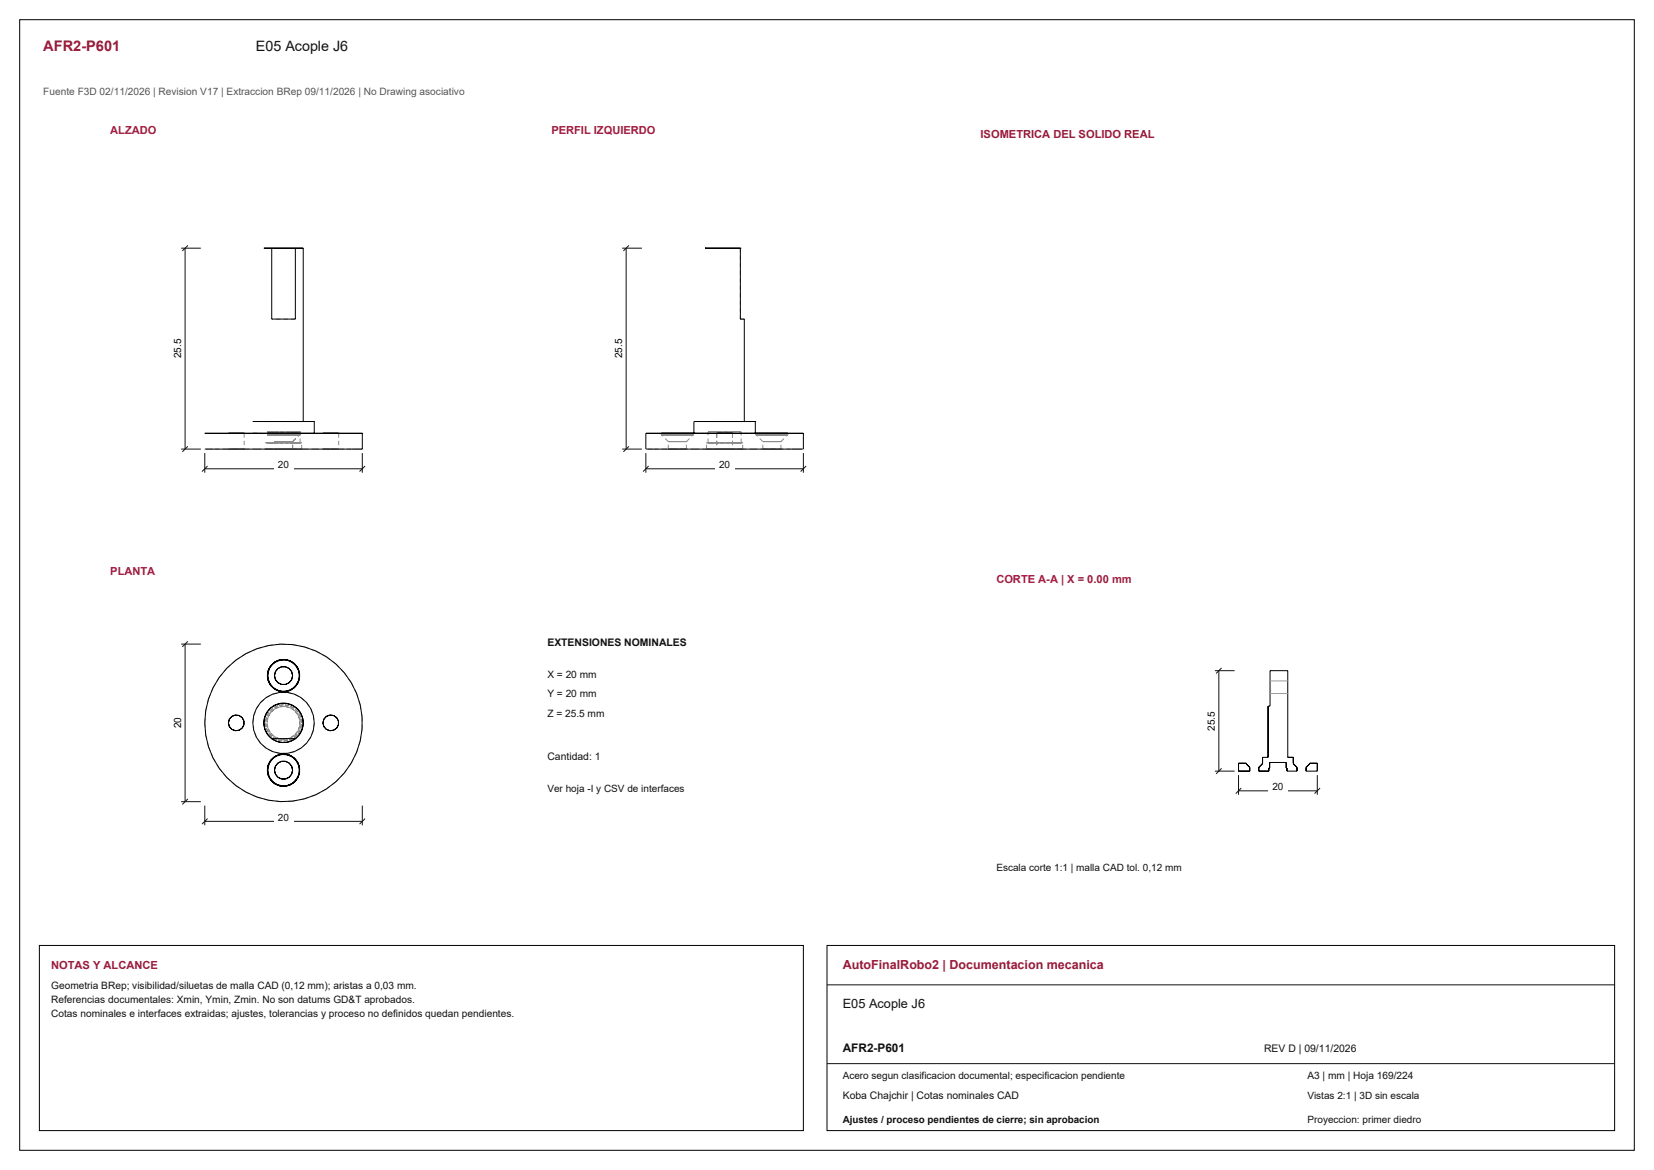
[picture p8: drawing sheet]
<svg xmlns="http://www.w3.org/2000/svg" width="420mm" height="297mm" viewBox="0 0 420 297" stroke-linecap="round" stroke-linejoin="round" font-family="sans-serif">
<defs><g id="words">
<text font-size="3.7" fill="#981b39" x="11" y="13">AFR2-P601</text>
<text font-size="3.6" fill="#111" x="65" y="13">E05 Acople J6</text>
<text font-size="3.2" fill="#981b39" x="214" y="246">AutoFinalRobo2 | Documentacion mecanica</text>
<text font-size="3.2" fill="#111" x="214" y="256">E05 Acople J6</text>
<text font-size="3" fill="#111" x="214" y="267">AFR2-P601</text>
<g font-size="2.8" fill="#a91843">
<text x="28" y="34">ALZADO</text>
<text x="140" y="34">PERFIL IZQUIERDO</text>
<text x="28" y="146">PLANTA</text>
<text x="253" y="148">CORTE A-A | X = 0.00 mm</text>
</g>
<g font-size="2.8" fill="#981b39">
<text x="249" y="35">ISOMETRICA DEL SOLIDO REAL</text>
<text x="13" y="246">NOTAS Y ALCANCE</text>
</g>
<text font-size="2.6" fill="#555" x="11" y="24">Fuente F3D 02/11/2026 | Revision V17 | Extraccion BRep 09/11/2026 | No Drawing asociativo</text>
<g font-size="2.6" fill="#111">
<text x="139" y="164">EXTENSIONES NOMINALES</text>
<text x="139" y="172">X = 20 mm</text>
<text x="139" y="177">Y = 20 mm</text>
<text x="139" y="182">Z = 25.5 mm</text>
<text x="139" y="193">Cantidad: 1</text>
<text x="13" y="251">Geometria BRep; visibilidad/siluetas de malla CAD (0,12 mm); aristas a 0,03 mm.</text>
<text x="13" y="254.6">Referencias documentales: Xmin, Ymin, Zmin. No son datums GD&amp;T aprobados.</text>
<text x="13" y="258.2">Cotas nominales e interfaces extraidas; ajustes, tolerancias y proceso no definidos quedan pendientes.</text>
<text x="321" y="267">REV D | 09/11/2026</text>
<text x="332" y="274">A3 | mm | Hoja 169/224</text>
<text x="214" y="279">Koba Chajchir | Cotas nominales CAD</text>
</g>
<g font-size="2.5">
<text x="46" y="91" transform="rotate(-90 46 91)">25.5</text>
<text x="158" y="91" transform="rotate(-90 158 91)">25.5</text>
<text x="46" y="184.9" transform="rotate(-90 46 184.9)">20</text>
<text x="308.5" y="185.5" transform="rotate(-90 308.5 185.5)">25.5</text>
</g>
<g font-size="2.5" fill="#111">
<text x="70.6" y="118.8">20</text>
<text x="182.6" y="118.8">20</text>
<text x="139" y="201">Ver hoja -I y CSV de interfaces</text>
<text x="323.1" y="200.5">20</text>
<text x="70.6" y="208.3">20</text>
<text x="253" y="221">Escala corte 1:1 | malla CAD tol. 0,12 mm</text>
<text x="214" y="274">Acero segun clasificacion documental; especificacion pendiente</text>
<text x="332" y="279">Vistas 2:1 | 3D sin escala</text>
<text x="214" y="285">Ajustes / proceso pendientes de cierre; sin aprobacion</text>
<text x="332" y="285">Proyeccion: primer diedro</text>
</g>
</g></defs>
<path d="M5 5h410v287h-410zM67 63h10v44M69 63v18h6v-18M52 110h39.9M52.2 114h39.7M61.9 110h.1M64.2 107h15.6v3M76 110h.1M85.9 110h.1M91.9 110h.1M92 110v4" fill="none" stroke="#000" stroke-width=".25"/>
<g fill="none" stroke="#8c8c8c" stroke-width=".25" stroke-dasharray="1.1 .8" stroke-linecap="butt">
<path d="M75 81h-6M52 114h.2M52.2 114h-.2M52.9 114h-.7M54.1 114h-1.2M55.6 114h-1.5M57.6 114h-2M58 114h.2M58.2 114h.7M58.2 114h-.2M58.9 114h.9M58.9 114h-.7"/>
<path d="M59.8 114h.9M59.8 114h-.9M59.9 114h-2.3M60.7 114h.8M60.7 114h-.9M61.5 114h.4M61.5 114h-.8M61.9 114h-.4M62 110v4M62.4 114h-2.5M64.2 110h.2M64.4 110h.7"/>
<path d="M65.1 110h1.1M65.2 114h-2.8M66.2 110h1.4M67.2 107h-.2M67.4 114h.2M67.4 112.4h.2M67.6 110h1.6M67.6 114h.7M67.6 114h-.2M67.6 112.4h.7M67.6 112.4h-.2M67.8 112.4h.2"/>
<path d="M67.8 109.6h.2M67.9 107h-.7M67.9 110h.2M67.9 110.4h.2M68 112.4h.7M68 112.4h-.2M68 109.6h.7M68 109.6h-.2M68.1 110.4h.4M68.1 110h.7M68.1 110h-.2M68.1 110.4h.7"/>
<path d="M68.1 110.4h-.2M68.2 110h-3M68.2 114h-3M68.3 114h1M68.3 114h-.7M68.3 112.4h1M68.3 112.4h-.7M68.5 110.4h-.4M68.5 110.4h.8M68.7 112.4h1M68.7 112.4h-.7M68.7 109.6h1"/>
<path d="M68.7 109.6h-.7M68.8 110h1M68.8 110h-.7M68.8 110.4h1M68.8 110.4h-.7M68.9 107h-1M69.2 107h-1.6M69.2 110h1.9M69.3 110.4h-.8M69.3 110.4h1.1M69.3 114h1.3M69.3 114h-1"/>
<path d="M69.3 112.4h1.3M69.3 112.4h-1M69.7 112.1h.2M69.7 114h.2M69.7 112.4h1.3M69.7 112.4h-1M69.7 109.6h1.3M69.7 109.6h-1M69.8 110h1.2M69.8 110h-1M69.8 110.4h1.2M69.8 110.4h-1"/>
<path d="M69.9 112.1h-.2M69.9 112.1h.7M69.9 114h.7M69.9 114h-.2M70.2 107h-1.3M70.4 110.4h-1.1M70.4 110.4h1.3M70.6 112.1h-.7M70.6 112.1h.9M70.6 114h.9M70.6 114h-.7M70.6 114h1.4"/>
<path d="M70.6 114h-1.3M70.6 112.4h1.4M70.6 112.4h-1.3M71 112.4h1.3M71 112.4h-1.3M71 109.6h1.3M71 109.6h-1.3M71 110h1.3M71 110h-1.2M71 110.4h1.3M71 110.4h-1.2M71.1 107h-1.9"/>
<path d="M71.1 110h1.8M71.2 110h-3M71.2 114h-3M71.5 112.1h-.9M71.5 112.1h1M71.5 114h1M71.5 114h-.9M71.6 107h-1.4M71.7 110.4h-1.3M71.7 110.4h1.3M72 114h1.4M72 114h-1.4"/>
<path d="M72 112.4h1.4M72 112.4h-1.4M72.3 110h1.3M72.3 110h-1.3M72.3 110.4h1.3M72.3 110.4h-1.3M72.3 112.4h1.4M72.3 112.4h-1.3M72.3 109.6h1.4M72.3 109.6h-1.3M72.5 112.1h-1M72.5 112.1h.9"/>
<path d="M72.5 114h.9M72.5 114h-1M72.9 107h-1.8M72.9 110h1.9M73 110.4h-1.3M73 110.4h1.2M73.1 107h-1.5M73.4 114h1.3M73.4 114h-1.4M73.4 112.4h1.3M73.4 112.4h-1.4M73.4 112.1h-.9"/>
<path d="M73.4 112.1h.7M73.4 114h.7M73.4 114h-.9M73.6 110h1.2M73.6 110h-1.3M73.6 110.4h1.2M73.6 110.4h-1.3M73.7 112.4h1.1M73.7 112.4h-1.4M73.7 109.6h1.1M73.7 109.6h-1.4M74.1 112.1h-.7"/>
<path d="M74.1 112.1h.2M74.1 114h.2M74.1 114h-.7M74.2 110.4h-1.2M74.2 110.4h1M74.3 110h-3.1M74.3 114h-3.1M74.3 112.1h-.2M74.3 114h-.2M74.3 114v-1.9M74.3 112.1l1.7-1.7M74.5 107h-1.4"/>
<path d="M74.7 114h1M74.7 114h-1.3M74.7 112.4h1M74.7 112.4h-1.3M74.8 107h-1.9M74.8 110h1.6M74.8 110h.8M74.8 110h-1.2M74.8 110.4h.8M74.8 110.4h-1.2M74.8 112.4h.9M74.8 112.4h-1.1"/>
<path d="M74.8 109.6h.9M74.8 109.6h-1.1M75.2 110.4h-1M75.2 110.4h.6M75.6 110h.4M75.6 110h-.8M75.6 110.4h.4M75.6 110.4h-.8M75.7 107h-1.2M75.7 112.4h.4M75.7 112.4h-.9M75.7 109.6h.4"/>
<path d="M75.7 109.6h-.9M75.7 114h.7M75.7 114h-1M75.7 112.4h.7M75.7 112.4h-1M75.8 110.4h-.6M75.8 110.4h.2M76 110.4h-.2M76 110h-.4M76 110.4h-.4M76.1 110v.4M76.1 112.4h-.4"/>
<path d="M76.1 109.6h-.4M76.2 112.4v-2.8M76.4 114h.2M76.4 114h-.7M76.4 112.4h.2M76.4 112.4h-.7M76.4 107h-1.6M76.4 110h1.4M76.5 107h-.8M76.6 114h-.2M76.6 112.4h-.2M76.6 114v-1.6"/>
<path d="M76.9 107h-.4M77.3 110h-3M77.3 114h-3M77.8 110h1.1M78.9 110h.7M79.6 110h.2M80.2 110h-2.9M80.2 114h-2.9M82 114h.2M82.2 114h.7M82.2 114h-.2M82.9 114h.9"/>
<path d="M82.9 114h-.7M82.9 114h-2.7M83.8 114h.9M83.8 114h-.9M84.7 114h.8M84.7 114h-.9M85.3 114h-2.4M85.5 114h.4M85.5 114h-.8M85.9 114h-.4M86 110v4M87.4 114h-2.1"/>
<path d="M89.2 114h-1.8M90.6 114h-1.4M91.5 114h-.9M91.9 114h-.4"/>
</g>
<path d="M52 115v5M52 119h40M52.7 118.3l-1.4 1.4M92 115v5M92.7 118.3l-1.4 1.4" fill="none" stroke="#111" stroke-width=".25"/>
<path d="M69.6 116.9h4.8v3h-4.8z" fill-rule="evenodd" fill="#fff"/>
<path d="M46 63h5M47 63v51M47.7 62.3l-1.4 1.4M46 114h5M47.7 113.3l-1.4 1.4" fill="none" stroke="#111" stroke-width=".25"/>
<path d="M43.2 85.3h3.2v6.4h-3.2z" fill-rule="evenodd" fill="#fff"/>
<g fill="none" stroke="#8c8c8c" stroke-width=".25" stroke-dasharray="1.1 .8" stroke-linecap="butt">
<path d="M188 63v18M188 81h.6M188.6 81h.4M164 114h.4M164.1 114h-.1M164.7 114h-.6M165.7 114h-1M167.2 114h-1.5M167.9 110v.4M167.9 110.4h.1M168 110.4h.1M168 110.4h.6"/>
<path d="M168.1 110.4h.6M168.2 110.4h-.3M168.3 110.4h-.3M168.6 110.4h.9M168.7 110.4h.8M169 110.4h-.8M169.1 110.4h-.8M169.1 114h-1.9M169.5 110.4h1.2M169.7 114v-1.9M169.7 112.1l-1.7-1.7M169.8 112.1h.4"/>
<path d="M169.8 114h.4M170 110.4h-1M170.1 110.4h-1M170.2 112.1h-.4M170.2 112.1h.8M170.2 114h-.4M170.2 114h.8M170.7 110.4h1.3M171 112.1h-.8M171 112.1h1M171 114h-.8M171 114h1"/>
<path d="M171.3 114h-2.2M171.3 110.4h-1.3M171.3 110.4h-1.2M172 110.4h1.3M172 112.1h-1M172 112.1h1M172 114h1M172 114h-1M172.7 110.4h-1.4M173 112.1h.8M173 112.1h-1M173 114h.8"/>
<path d="M173 114h-1M173.3 110.4h1.2M173.8 114h-2.5M173.8 112.1h.4M173.8 112.1h-.8M173.8 114h.4M173.8 114h-.8M173.9 110.4h-1.2M174 110.4h-1.3M174.2 112.1h-.4M174.2 114h-.4M174.3 114v-1.9"/>
<path d="M174.3 112.1l1.7-1.7M174.5 110.4h.8M174.5 110.4h.9M174.9 110.4h-1M175 110.4h-1M175.3 110.4h.6M175.4 110.4h.6M175.7 110.4h-.8M175.8 110.4h-.8M175.9 110.4h.1M176 110.4h.1M176 110.4h-.3"/>
<path d="M176.1 110.4h-.3M176.1 110v.4M176.3 110h.4M176.5 114h-2.7M176.7 110h.9M177.6 110h1.2M178.8 110h1.6M179.1 107h-.1M179.4 114h.2M179.4 112.4h.2M179.4 114v-1.6M179.4 110h-2.9"/>
<path d="M179.4 114h-2.9M179.6 114h-.2M179.6 114h.7M179.6 112.4h-.2M179.6 112.4h.7M179.7 107h-.6M179.8 112.4v-2.8M179.8 112.4h.4M179.8 109.6h.1M179.9 112.4h-.1M179.9 109.6h.6M180.2 112.4h.7"/>
<path d="M180.2 109.6h-.4M180.3 114h-.7M180.3 114h1M180.3 112.4h-.7M180.3 112.4h1M180.4 107h-1.6M180.4 110h1.7M180.5 112.4h-.6M180.5 109.6h.9M180.6 107h-.9M180.9 112.4h1.1M180.9 109.6h-.7"/>
<path d="M181.3 114h-1M181.3 114h1.3M181.3 112.4h-1M181.3 112.4h1.3M181.4 112.4h-.9M181.4 109.6h1.2M181.8 107h-1.2M182 110v4M182 112.4h1.3M182 109.6h-1.1M182 110h.1M182 114h.4"/>
<path d="M182.1 110h.6M182.1 114h-.1M182.1 107h-1.7M182.1 110h1.9M182.4 110h-.4M182.4 114h.7M182.5 110h-3.1M182.5 114h-3.1M182.6 114h-1.3M182.6 114h1.4M182.6 112.4h-1.3M182.6 112.4h1.4"/>
<path d="M182.6 112.4h-1.2M182.6 109.6h1.4M182.7 110h.8M182.7 114h-.6M183.1 110h-.7M183.1 114h.9M183.3 107h-1.5M183.3 112.4h1.4M183.3 109.6h-1.3M183.5 110h1M183.5 114h-.8M184 110h-.9"/>
<path d="M184 114h.9M184 114h1.4M184 114h-1.4M184 112.4h1.4M184 112.4h-1.4M184 107h-1.9M184 110h1.9M184 109.6h1.4M184.5 110h.8M184.5 114h-1M184.7 112.4h1.3M184.7 109.6h-1.4"/>
<path d="M184.7 107h-1.4M184.9 110h-.9M184.9 114h.7M185.3 110h.6M185.3 114h-.8M185.4 112.4h-1.4M185.4 109.6h1.2M185.4 114h1.3M185.4 114h-1.4M185.4 112.4h1.3M185.5 110h-3M185.5 114h-3"/>
<path d="M185.6 110h-.7M185.6 114h.4M185.9 107h-1.9M185.9 110h1.7M185.9 110h.1M185.9 114h-.6M186 110h-.4M186 114h-.1M186 112.4h1.1M186 109.6h-1.3M186 110v4M186.2 107h-1.5"/>
<path d="M186.6 112.4h-1.2M186.6 109.6h.9M186.7 114h1M186.7 114h-1.3M186.7 112.4h1M186.7 112.4h-1.3M187.1 112.4h.7M187.1 109.6h-1.1M187.4 107h-1.2M187.5 112.4h-.9M187.5 109.6h.6M187.6 107h-1.7"/>
<path d="M187.6 110h1.6M187.7 114h.7M187.7 114h-1M187.7 112.4h.7M187.7 112.4h-1M187.8 112.4h.4M187.8 109.6h-.7M188.1 112.4h-.6M188.1 109.6h.1M188.2 112.4h-.1M188.2 109.6h-.4M188.2 112.4v-2.8"/>
<path d="M188.3 107h-.9M188.4 114h.2M188.4 114h-.7M188.4 112.4h.2M188.4 112.4h-.7M188.6 110h-3.1M188.6 114h-3.1M188.6 114h-.2M188.6 112.4h-.2M188.6 114v-1.6M188.9 107h-.6M189 107h-.1"/>
<path d="M189.2 107h-1.6M189.2 110h1.2M190.4 110h.9M191.3 110h.4M191.5 110h-2.9M191.5 114h-2.9M191.9 110v.4M191.9 110.4h.1M192 110.4h.1M192 110.4h.6M192.1 110.4h.6M192.2 110.4h-.3"/>
<path d="M192.3 110.4h-.3M192.6 110.4h.9M192.7 110.4h.8M193 110.4h-.8M193.1 110.4h-.8M193.5 110.4h1.2M193.7 114v-1.9M193.7 112.1l-1.7-1.7M193.8 112.1h.4M193.8 114h.4M194 110.4h-1M194.1 110.4h-1"/>
<path d="M194.2 112.1h-.4M194.2 112.1h.8M194.2 114h-.4M194.2 114h.8M194.2 114h-2.7M194.7 110.4h1.3M195 112.1h-.8M195 112.1h1M195 114h-.8M195 114h1M195.3 110.4h-1.3M195.3 110.4h-1.2"/>
<path d="M196 110.4h1.3M196 112.1h-1M196 112.1h1M196 114h1M196 114h-1M196.7 110.4h-1.4M196.7 114h-2.5M197 112.1h.8M197 112.1h-1M197 114h.8M197 114h-1M197.3 110.4h1.2"/>
<path d="M197.8 112.1h.4M197.8 112.1h-.8M197.8 114h.4M197.8 114h-.8M197.9 110.4h-1.2M198 110.4h-1.3M198.2 112.1h-.4M198.2 114h-.4M198.3 114v-1.9M198.3 112.1l1.7-1.7M198.5 110.4h.8M198.5 110.4h.9"/>
<path d="M198.9 114h-2.2M198.9 110.4h-1M199 110.4h-1M199.3 110.4h.6M199.4 110.4h.6M199.7 110.4h-.8M199.8 110.4h-.8M199.9 110.4h.1M200 110.4h.1M200 110.4h-.3M200.1 110.4h-.3M200.1 110v.4"/>
<path d="M200.8 114h-1.9M202.3 114h-1.5M203.3 114h-1M203.6 114h.4M203.9 114h-.6M204 114h-.1"/>
</g>
<path d="M179.1 63h.1M179.1 63h8.9M188 63h.1M188 63v18h1v26M164 110v4M164 110h40v4M164.4 114h39.2M176.2 107v3M176.3 107h.1M176.3 107h15.4M191.7 107h.1M191.8 107v3" fill="none" stroke="#000" stroke-width=".25"/>
<path d="M164 115v5M164 119h40M164.7 118.3l-1.4 1.4M204 115v5M204.7 118.3l-1.4 1.4" fill="none" stroke="#111" stroke-width=".25"/>
<path d="M181.6 116.9h4.8v3h-4.8z" fill-rule="evenodd" fill="#fff"/>
<path d="M158 63h5M159 63v51M159.7 62.3l-1.4 1.4M158 114h5M159.7 113.3l-1.4 1.4" fill="none" stroke="#111" stroke-width=".25"/>
<path d="M155.2 85.3h3.2v6.4h-3.2z" fill-rule="evenodd" fill="#fff"/>
<g fill="none" stroke="#8c8c8c" stroke-width=".25" stroke-dasharray="1.1 .8" stroke-linecap="butt">
<path d="M52.9 177.5l-.7 2.9M54.1 174.6l-1.2 2.9M55.6 172l-1.5 2.6M57.6 169.6l-2 2.4M59.9 167.6l-2.3 2M62.4 165.9l-2.5 1.7M65.1 179.9l1.1-1.6M65.2 164.7l-2.8 1.2M66.2 178.3l1.4-1.2M67.6 177.1l1.6-.9M68.2 163.9l-3 .8M68.9 179.6l-1 1.1"/>
<path d="M69.2 176.2l1.9-.4M69.3 179.8l-1 1M69.7 180l1.3-.6M69.7 180l-1 .9M70.2 178.8l-1.3 .8M70.6 179.1l-1.3 .7M71 179.4l1.3-.1M71 179.4l-1.3 .6M71.1 175.8h1.8M71.2 163.5l-3 .4M71.6 178.5l-1.4 .3M72 178.9l-1.4 .2"/>
<path d="M72.3 179.3l1.4 .4M72.3 179.3l-1.3 .1M72.9 175.8l1.9 .4M73.1 178.6l-1.5-.1M73.4 179.1l-1.4-.2M73.7 179.7l1.1 .7M73.7 179.7l-1.4-.4M74.3 163.6l-3.1-.1M74.5 179.2l-1.4-.6M74.7 179.8l-1.3-.7M74.8 176.2l1.6 .9M76.4 177.1l1.4 1.2"/>
<path d="M77.3 164.2l-3-.6M77.8 178.3l1.1 1.6M78.9 179.9l.7 1.7M80.2 165.2l-2.9-1M82.9 166.7l-2.7-1.5M85.3 168.6l-2.4-1.9M87.4 170.8l-2.1-2.2M89.2 173.3l-1.8-2.5M90.6 176l-1.4-2.7M91.5 178.9l-.9-2.9M52 183.5l.2 3.1M52.2 186.6l.7 2.9"/>
<path d="M52.2 180.4l-.2 3.1M52.9 189.5l1.2 2.9M54.1 192.4l1.5 2.6M55.6 195l2 2.4M57.6 197.4l2.3 2M59.9 199.4l2.5 1.7M64.2 183.5l.2-1.9M64.4 181.6l.7-1.7M64.4 185.4l-.2-1.9M65.1 187.1l-.7-1.7M66.2 188.7l-1.1-1.6M67 183.5l.2 1.5"/>
<path d="M67.2 185l.7 1.3M67.2 182l-.2 1.5M67.4 183.5l.2 1.4M67.6 189.9l-1.4-1.2M67.6 184.9l.7 1.3M67.6 182.1l-.2 1.4M67.8 183.5l.2-1.4M67.8 183.5l.2 1.4M67.9 186.3l1 1.1M67.9 180.7l-.7 1.3M68 182.1l.7-1.2M68 184.9l-.2-1.4"/>
<path d="M68 184.9l.7 1.2M68 182.1l-.2 1.4M68.3 186.2l1 1M68.3 180.8l-.7 1.3M68.7 180.9l1-.9M68.7 186.1l-.7-1.2M68.7 186.1l1 .9M68.7 180.9l-.7 1.2M68.9 187.4l1.3 .8M69.2 190.8l-1.6-.9M69.3 187.2l1.3 .7M69.7 187l-1-.9"/>
<path d="M69.7 187l1.3 .6M70.2 188.2l1.4 .3M70.6 187.9l1.4 .2M71 187.6l-1.3-.6M71 187.6l1.3 .1M71.1 191.2l-1.9-.4M71.6 188.5l1.5-.1M71.7 188.5h-.1M71.9 188.5h-.1M72 188.1l1.4-.2M72.1 188.5h.1M72.3 187.7l-1.3-.1"/>
<path d="M72.3 187.7l1.4-.4M72.3 188.5h.1M72.9 191.2h-1.8M73.1 188.4l1.4-.6M73.4 187.9l1.3-.7M73.7 187.3l-1.4 .4M73.7 187.3l1.1-.7M74.5 187.8l1.2-.9M74.7 187.2l1-1M74.8 190.8l-1.9 .4M74.8 180.4l.9 1.1M74.8 186.6l-1.1 .7"/>
<path d="M74.8 186.6l.9-1.1M74.8 180.4l-1.1-.7M75 187.5h-6M75.7 186.9l.8-1.2M75.7 180.1l-1.2-.9M75.7 181.5l.4 1.3M75.7 185.5l-.9 1.1M75.7 185.5l.4-1.3M75.7 181.5l-.9-1.1M75.7 186.2l.7-1.3M75.7 180.8l-1-1M76.1 182.8v1.4"/>
<path d="M76.1 184.2l-.4 1.3M76.1 184.2v-1.4M76.1 182.8l-.4-1.3M76.4 184.9l.2-1.4M76.4 182.1l-.7-1.3M76.4 189.9l-1.6 .9M76.5 185.7l.4-1.5M76.5 181.3l-.8-1.2M76.6 183.5l-.2-1.4M76.9 184.2v-1.4M76.9 182.8l-.4-1.5M77.8 188.7l-1.4 1.2"/>
<path d="M78.9 187.1l-1.1 1.6M79.6 181.6l.2 1.9M79.6 185.4l-.7 1.7M79.8 183.5l-.2 1.9M85.3 198.4l2.1-2.2M87.4 196.2l1.8-2.5M89.2 193.7l1.4-2.7M90.6 191l.9-2.9M91.5 188.1l.4-3.1M91.9 185v-3M91.9 182l-.4-3.1M62.4 201.1l2.8 1.2"/>
<path d="M65.2 202.3l3 .8M68.2 203.1l3 .4M71.2 203.5l3.1-.1M74.3 203.4l3-.6M77.3 202.8l2.9-1M80.2 201.8l2.7-1.5M82.9 200.3l2.4-1.9"/>
</g>
<g fill="none" stroke="#000" stroke-width=".25">
<path d="M67.9 171.5l.2 1.3M67.9 171.6h.1M67.9 171.4h.1M67.9 171.6v.1M67.9 171.3v.1M67.9 171.7h.1M67.9 171.8h.1M67.9 171.2v.1M67.9 171.2h.1M67.9 171.9h.1M67.9 171.1h.1M67.9 171.9v.1"/>
<path d="M67.9 172h.1M67.9 171h.1M67.9 171v.1M67.9 172.1h.1M67.9 170.9h.1M68 172.1v.1M68 170.9h-.1M68 170.8v.1M68 172.2h.1M68 172.3h.1M68 170.7v.1M68 170.7h.1"/>
<path d="M68 172.3v.1M68 172.4h.1M68 170.6v.1M68 172.4v.1M68 170.6h.1M68 170.5v.1M68 170.5h.1M68 172.5v.1M68 172.6h.1M68 170.4v.1M68 170.4h.1M68.1 172.6h.1"/>
<path d="M68.1 170.4h-.1M68.1 172.7h.1M68.1 170.3h.1M68.1 172.7v.1M68.1 172.8h.1M68.1 170.2v.1M68.1 170.2l-.2 1.3M68.1 172.8l.7 1.2M68.1 170.2h.1M68.1 172.9l.1 .1M68.2 173h.1M68.2 170l-.1 .2"/>
<path d="M68.2 170h.1M68.2 173v.1M68.2 173.1h.1M68.2 169.9v.1M68.2 169.9h.1M68.3 173.2h.1M68.3 169.8h.1M68.3 173.2v.1M68.3 173.3h.1M68.3 169.7v.1M68.3 169.7h.1M68.3 173.3v.1"/>
<path d="M68.3 173.4h.1M68.3 169.6v.1M68.4 173.4h.1M68.4 169.6h-.1M68.4 169.6h.1M68.4 173.5h.1M68.4 173.5v.1M68.4 169.5h.1M68.4 180l-.2 .3M68.4 173.6h.1M68.4 169.4v.1M68.5 169.4h-.1"/>
<path d="M68.5 180h-.1M68.5 173.6h.1M68.5 179.9v.1M68.5 173.7h.1M68.5 169.3v.1M68.5 179.9h.1M68.6 173.7h.1M68.6 169.3h-.1M68.6 169.3h.1M68.6 179.9h-.1M68.6 179.8v.1M68.6 173.8h.1"/>
<path d="M68.6 169.2h.1M68.6 173.8v.1M68.6 179.8h.1M68.6 173.9h.1M68.6 169.1v.1M68.6 169.1h.1M68.6 179.8l-.9 1.1M68.7 179.8h-.1M68.7 173.9h.1M68.7 173.9v.1M68.7 169.1h.1M68.7 179.7v.1"/>
<path d="M68.7 179.7h.1M68.7 169v.1M68.8 169l-.7 1.2M68.8 174l1 .9M68.8 174h.1M68.8 174v.1M68.8 169h.1M68.8 179.7h-.1M68.8 174.1h.1M68.8 168.9v.1M68.8 179.6v.1M68.8 168.9h.1"/>
<path d="M68.9 179.6h-.1M68.9 174.1h.1M68.9 168.9h-.1M68.9 168.9h.1M68.9 179.6h.1M68.9 174.2h.1M68.9 168.8h.1M69 174.2v.1M69 168.8h-.1M69 168.7v.1M69 179.5l-.1 .1M69 174.3h.1"/>
<path d="M69 168.7h.1M69 174.3l.1 .1M69.1 168.6l-.1 .1M69.1 179.4l-.1 .1M69.1 179.4h.1M69.1 174.4h.1M69.2 174.4v.1M69.2 168.6h-.1M69.2 174.5h.1M69.2 168.5v.1M69.2 168.5h.1M69.2 179.3l-.1 .1"/>
<path d="M69.3 174.5v.1M69.3 168.5h-.1M69.3 179.3h-.1M69.3 174.6h.1M69.3 168.4v.1M69.3 179.3h.1M69.3 168.4h.1M69.4 179.3h-.1M69.4 174.6h.1M69.4 174.7h.1M69.4 168.3v.1M69.4 168.3h.1"/>
<path d="M69.4 179.2v.1M69.5 179.2h-.1M69.5 168.3h.1M69.5 179.2h.1M69.5 174.8h.1M69.5 168.2h.1M69.5 179.1v.1M69.6 174.8h.1M69.6 168.2h-.1M69.6 168.2h.1M69.6 179.1h-.1M69.6 174.9h.1"/>
<path d="M69.6 168.1h.1M69.7 179.1h-.1M69.7 174.9h.1M69.7 168.1h-.1M69.7 168.1h.1M69.8 168.1l-1 .9M69.8 174.9l1.2 .6M69.8 174.9h.1M69.8 174.9v.1M69.8 168.1h.1M69.8 175h.1M69.8 168v.1"/>
<path d="M69.8 168h.1M69.9 179l-1.3 .8M69.9 179l-.2 .1M69.9 175h.1M69.9 168h-.1M69.9 168h.1M69.9 178.9v.1M69.9 175l.1 .1M70 175.1h.1M70 178.9h-.1M70 178.9h.1M70 167.9l-.1 .1"/>
<path d="M70 167.9h.1M70.1 175.1h.1M70.1 167.9h.1M70.1 175.1v.1M70.1 175.2h.1M70.1 167.8v.1M70.2 167.8h-.1M70.2 175.2h.1M70.2 167.8h.1M70.3 178.8l-.3 .1M70.3 178.8h.1M70.3 175.2h.1"/>
<path d="M70.3 167.8h.1M70.4 178.8h-.1M70.4 175.3h.1M70.4 178.8h.1M70.4 167.7h.1M70.5 167.7h-.1M70.5 167.7h.1M70.5 178.7l-.1 .1M70.5 175.3h.1M70.5 178.7h.1M70.6 175.3v.1M70.6 167.7h-.1"/>
<path d="M70.6 178.7h-.1M70.6 175.4h.1M70.6 167.6h.1M70.6 178.7h.1M70.7 175.4h.1M70.7 167.6h-.1M70.7 167.6h.1M70.8 178.7h-.2M70.8 175.4h.1M70.8 167.6h-.1M70.8 178.6v.1M70.8 167.6h.1"/>
<path d="M70.8 178.6h.1M70.9 175.4h.1M70.9 175.4v.1M70.9 178.6h-.1M70.9 175.5h.1M70.9 167.5v.1M70.9 167.5h.1M71 167.5h-.1M71 167.5l-1.2 .6M71 175.5l1.3 .1M71 175.5h.1M71 178.6h-.1"/>
<path d="M71 167.5h.1M71 178.6h.1M71.1 175.5h.1M71.1 167.5h-.1M71.1 167.5h.1M71.1 178.6h-.1M71.1 178.6h.1M71.2 167.5h-.1M71.2 175.5h.1M71.2 167.5h.1M71.3 178.6h-.2M71.3 178.6h1.4"/>
<path d="M71.3 178.6l-1.4 .4M71.3 175.5h.1M71.3 167.5h-.1M71.3 167.5h.1M71.3 178.5v.1M71.4 175.5v.1M71.4 167.5h-.1M71.4 178.5h-.1M71.4 175.6h.1M71.4 167.4v.1M71.4 178.5h.1M71.4 167.4h.1"/>
<path d="M71.5 175.6h.1M71.5 178.5h-.1M71.6 178.5h-.1M71.6 175.6h.1M71.6 167.4h-.1M71.6 167.4h.1M71.7 178.5h-.1M71.7 178.5h.1M71.7 175.6h.1M71.7 167.4h.1M71.8 178.5h-.1M71.8 175.6h.1"/>
<path d="M71.8 167.4h-.1M71.8 167.4h.1M71.8 178.5h.1M71.9 175.6h.1M71.9 167.4h-.1M71.9 167.4h.1M71.9 178.5h-.1M72 178.5h-.1M72 178.5h.1M72.1 167.4h.1M72.1 175.6h.1M72.1 178.5h.1"/>
<path d="M72.2 175.6h-.1M72.2 167.4h.1M72.2 178.5h.1M72.3 175.6h-.1M72.3 167.4h.1M72.3 178.5h.1M72.3 175.6h.1M72.3 167.4l-1.3 .1M72.3 167.4l1.3 .3M72.4 167.4h.1M72.4 175.6h.1M72.4 178.5h.1"/>
<path d="M72.5 178.5h.1M72.5 175.6h.1M72.6 167.4h.1M72.6 175.6h.1M72.6 178.5h.1M72.6 175.5v.1M72.6 167.5h.1M72.7 178.5v.1M72.7 167.5h.1M72.7 175.5h.1M72.7 178.6l1.4 .4M72.7 178.6h.1"/>
<path d="M72.8 175.5h-.1M72.8 167.5h.1M72.8 178.6h.1M72.8 175.5h.1M72.9 167.5h.1M72.9 178.6h.1M72.9 175.5h-.1M72.9 175.5h.1M73 175.5h-.1M73 167.5h.1M73 175.5h.1M73 178.6h.1"/>
<path d="M73.1 175.5h-.1M73.1 167.5h.1M73.1 178.6h.1M73.1 167.5v.1M73.1 175.4v.1M73.1 175.4h.1M73.2 178.6h.1M73.2 167.6h.1M73.2 175.4h.1M73.2 178.6l.2 .1M73.3 175.4h-.1M73.3 167.6h.1"/>
<path d="M73.3 175.4h.1M73.4 178.7h.1M73.4 175.4h-.1M73.4 167.6h.1M73.4 175.4h.1M73.4 167.6v.1M73.4 175.3v.1M73.5 175.3h-.1M73.5 167.7h.1M73.5 178.7l.1 .1M73.6 175.3h-.1M73.6 167.7h.1"/>
<path d="M73.6 178.8h.1M73.6 175.3h.1M73.6 167.7l1.2 .8M73.6 175.3l-1.3 .3M73.7 167.8h.1M73.7 178.8h.1M73.7 175.2h.1M73.8 175.2h-.1M73.8 178.8l.1 .1M73.8 175.2h.1M73.8 167.8h.1M73.9 175.2h-.1"/>
<path d="M73.9 167.8v.1M73.9 178.9h.1M73.9 175.1v.1M73.9 178.9h.2M73.9 175.1h.1M74 167.9h.1M74 175.1h.1M74 167.9l.1 .1M74.1 175l-.1 .1M74.1 178.9v.1M74.1 168h.1M74.1 175h.1"/>
<path d="M74.1 179h.1M74.1 179l1.3 .8M74.2 168h.1M74.2 179h.1M74.2 175h-.1M74.2 179l.4 .2M74.2 174.9v.1M74.2 168.1h.1M74.3 168.1h.1M74.3 174.9h.1M74.4 174.9h-.1M74.4 168.1h.1"/>
<path d="M74.4 174.9h.1M74.4 168.2h.1M74.4 174.8h.1M74.5 174.8h-.1M74.5 168.2h.1M74.5 168.3h.1M74.5 174.7h.1M74.6 174.7h-.1M74.6 168.3h.1M74.6 179.2h.1M74.6 174.7h.1M74.6 168.3v.1"/>
<path d="M74.6 179.2v.1M74.6 174.6v.1M74.6 168.4h.1M74.6 174.6h.1M74.6 179.3h.1M74.7 168.4h.1M74.7 179.3h.1M74.7 174.6h.1M74.7 168.4l.1 .1M74.8 174.5h-.1M74.8 179.3v.1M74.8 168.5l.8 1"/>
<path d="M74.8 174.5l-1.2 .8M74.8 168.5h.1M74.8 179.4h.1M74.8 174.5h.1M74.8 174.4v.1M74.8 168.6h.1M74.9 179.4l.1 .1M74.9 168.6v.1M74.9 174.3v.1M75 174.3h-.1M75 168.7h.1M75 174.3h.1"/>
<path d="M75 179.5h.1M75 179.5l.3 .2M75 168.7v.1M75 174.2v.1M75 168.8h.1M75.1 174.2h-.1M75.1 174.2h.1M75.1 168.8h.1M75.1 168.9h.1M75.1 174.1h.1M75.2 168.9h.1M75.2 168.9v.1"/>
<path d="M75.2 174v.1M75.2 169h.1M75.2 174h.1M75.3 169h.1M75.3 174h.1M75.3 169v.1M75.3 179.7h.1M75.3 173.9v.1M75.3 169.1h.1M75.3 179.7v.1M75.3 173.9h.1M75.3 179.8h.1"/>
<path d="M75.4 179.8l.9 1.1M75.4 169.1h.1M75.4 173.9h.1M75.4 169.1v.1M75.4 179.8h.1M75.4 173.8v.1M75.4 179.8v.1M75.4 179.9h.1M75.4 169.3h.1M75.4 173.7h.1M75.5 173.7h-.1M75.5 169.3h.1"/>
<path d="M75.5 179.9h.1M75.5 173.7h.1M75.5 169.3v.1M75.5 179.9v.1M75.5 173.6v.1M75.5 180h.1M75.5 169.4h.1M75.6 173.6h-.1M75.6 169.4v.1M75.6 180h.1M75.6 173.5v.1M75.6 169.5h.1"/>
<path d="M75.6 173.5h.1M75.6 169.5l.4 1.3M75.6 173.5l-.8 1M75.6 169.6h.1M75.6 173.4h.1M75.7 173.4h-.1M75.7 169.6v.1M75.7 173.3v.1M75.7 169.7h.1M75.7 173.3h.1M75.7 169.7v.1M75.7 173.2v.1"/>
<path d="M75.7 169.8h.1M75.7 173.2h.1M75.8 169.9h.1M75.8 173.1h.1M75.8 169.9v.1M75.8 173v.1M75.8 170h.1M75.8 173h.1M75.8 170v.1M75.8 172.9v.1M75.8 170.1h.1M75.9 172.9h-.1"/>
<path d="M75.9 170.1v.1M75.9 172.9h.1M75.9 172.8v.1M75.9 170.2h.1M75.9 172.8h.1M75.9 170.2v.1M75.9 172.7v.1M75.9 170.3h.1M75.9 172.7h.1M75.9 172.6h.1M75.9 170.4h.1M76 172.6h-.1"/>
<path d="M76 170.4h.1M76 172.6h.1M76 170.4v.1M76 172.5v.1M76 170.5h.1M76 172.5h.1M76 170.5v.1M76 172.4v.1M76 172.4h.1M76 170.6h.1M76 170.6v.1M76 172.3v.1"/>
<path d="M76 170.7h.1M76 172.3h.1M76 172.2v.1M76 170.8h.1M76 170.8v1.4M76 172.2l-.4 1.3M76 170.8v.1M76 170.9h.1M76.1 172.1l-.1 .1M76.1 172.1h.1M76.1 170.9h.1M76.1 172h.1"/>
<path d="M76.1 171h.1M76.1 171v.1M76.1 171.9v.1M76.1 171.1h.1M76.1 171.9h.1M76.1 171.2h.1M76.1 171.8h.1M76.1 171.7v.1M76.1 171.3h.1M76.1 171.3v.1M76.1 171.6v.1M76.1 171.4h.1"/>
<path d="M76.1 171.6h.1M67 183.6h.1M67 183.6v.1M67 183.3v.3M67 183.3h.1M67 183.7v.1M67 183.7l.3 1.5 .7 1.3M67 183.8h.1M67 183.2v.1M67 183.2h.1M67 183.8v.1M67 183.9v.1"/>
<path d="M67 183.1v.1M67 183.1h.1M67 183v.1M67 184h.1M67 184v.1M67 182.9v.1M67 182.9h.1M67 184.1h.1M67 184.1v.1M67 182.8v.1M67 182.8h.1M67 184.2h.1"/>
<path d="M67.1 184.2v.1M67.1 184.3h.1M67.1 184.3v.2M67.1 182.7l-.1 .1M67.1 182.6v.1M67.1 182.6h.1M67.1 182.5v.1M67.1 184.5h.1M67.1 184.5v.1M67.1 184.6v.1M67.1 182.4v.1M67.1 182.4h.1"/>
<path d="M67.1 182.3v.1M67.1 182.3h.1M67.1 184.7h.1M67.2 182.3l-.2 1.4M67.2 184.7v.1M67.2 182.2l-.1 .1M67.2 184.8h.1M67.2 184.8v.2M67.2 182.1v.1M67.2 182.1h.1M67.2 182v.1M67.2 185h.1"/>
<path d="M67.2 185l.1 .1M67.3 185.1h.1M67.3 181.9l-.1 .1M67.3 181.9h.1M67.3 185.1v.1M67.3 181.8v.1M67.3 181.8h.1M67.3 185.2h.1M67.3 185.2v.1M67.3 185.3h.1M67.3 185.3l.1 .1M67.4 181.7l-.1 .1"/>
<path d="M67.4 181.6v.1M67.4 185.4h.1M67.4 185.4v.1M67.4 181.5v.1M67.4 181.5h.1M67.4 185.5h.1M67.4 185.5l.1 .1M67.5 185.6h.1M67.5 185.6l.1 .2M67.5 181.3l-.1 .2M67.5 181.3h.1M67.5 181.2v.1"/>
<path d="M67.6 185.8v.1M67.6 185.9h.1M67.6 185.9l.1 .1M67.7 186h.1M67.7 186v.1M67.7 180.9l-.2 .3M67.7 186.1h.1M67.7 180.9l-.5 1.4M67.7 186.1l.1 .1M67.7 180.9h.1M67.8 180.9h-.1M67.8 186.2h.1"/>
<path d="M67.8 180.8v.1M67.8 180.8h.1M67.8 186.2l.1 .1M67.8 180.7v.1M67.9 180.7h-.1M67.9 186.3h.1M67.9 186.3v.1M67.9 195.5l.2 1.3M67.9 195.6h.1M67.9 195.4h.1M67.9 195.6v.1M67.9 195.3v.1"/>
<path d="M67.9 180.6v.1M67.9 186.4h.1M67.9 195.7h.1M67.9 195.7v.1M67.9 195.8h.1M67.9 195.2v.1M67.9 195.2h.1M67.9 186.4l.1 .1M67.9 195.9h.1M67.9 195.1h.1M67.9 195.9v.1M67.9 196h.1"/>
<path d="M67.9 195h.1M67.9 195v.1M67.9 180.6h.1M67.9 196.1h.1M67.9 194.9h.1M68 196.1v.1M68 194.9h-.1M68 194.8v.1M68 196.2h.1M68 194.8h.1M68 186.5h.1M68 196.3h.1"/>
<path d="M68 194.7v.1M68 186.5l1 1M68 194.7h.1M68 196.3v.1M68 196.4h.1M68 194.6v.1M68 196.4v.1M68 194.6h.1M68 186.5l.1 .1M68 194.5v.1M68 194.5h.1M68 196.5v.1"/>
<path d="M68 196.6h.1M68 194.4v.1M68 180.4l-.1 .2M68 194.4h.1M68.1 196.6h.1M68.1 180.4h-.1M68.1 186.6h.1M68.1 194.4h-.1M68.1 196.7h.1M68.1 196.7v.1M68.1 194.3h.1M68.1 180.4h.1"/>
<path d="M68.1 196.8h.1M68.1 194.2v.1M68.1 186.6v.1M68.1 194.2l-.2 1.3M68.1 196.8l.7 1.2M68.1 194.2h.1M68.1 186.7h.1M68.1 196.9l.1 .1M68.1 194.1v.1M68.1 194.1h.1M68.1 180.3v.1M68.2 180.3h-.1"/>
<path d="M68.2 186.7h.1M68.2 197h.1M68.2 194l-.1 .1M68.2 194h.1M68.2 186.7v.1M68.2 197v.1M68.2 197.1h.1M68.2 193.9v.1M68.2 186.8h.1M68.2 193.9h.1M68.3 197.2h.1M68.3 193.8h.1"/>
<path d="M68.3 197.2v.1M68.3 186.8v.1M68.3 186.9h.1M68.3 197.3h.1M68.3 193.7v.1M68.3 197.3v.1M68.3 197.4h.1M68.3 193.6v.1M68.4 186.9v.1M68.4 197.4h.1M68.4 193.6h-.1M68.4 193.6h.1"/>
<path d="M68.4 187h.1M68.4 197.5h.1M68.4 187l.4 .3M68.4 197.5v.1M68.4 193.5h.1M68.4 197.6h.1M68.4 193.4v.1M68.5 193.4h-.1M68.5 197.6h.1M68.5 197.7h.1M68.5 193.3v.1M68.6 197.7h.1"/>
<path d="M68.6 193.3h-.1M68.6 193.3h.1M68.6 197.8h.1M68.6 193.2h.1M68.6 197.8v.1M68.6 197.9h.1M68.6 193.1v.1M68.6 193.1h.1M68.7 197.9h.1M68.7 193.1h.1M68.7 197.9v.1M68.7 193v.1"/>
<path d="M68.8 193l-.7 1.2M68.8 198l1 .9M68.8 198h.1M68.8 198v.1M68.8 193h.1M68.8 187.3h.1M68.8 187.3l.1 .1M68.8 198.1h.1M68.8 192.9v.1M68.8 192.9h.1M68.9 187.4h.1M68.9 198.1h.1"/>
<path d="M68.9 192.9h-.1M68.9 192.9h.1M68.9 198.2h.1M68.9 192.8h.1M68.9 187.4l.1 .1M69 198.2v.1M69 192.8h-.1M69 192.7v.1M69 198.3h.1M69 187.5l1.1 .6M69 187.5h6M69 187.5h.1"/>
<path d="M69 192.7h.1M69 198.3l.1 .1M69.1 187.5v.1M69.1 192.6l-.1 .1M69.1 187.6h.1M69.1 198.4h.1M69.2 198.4v.1M69.2 192.6h-.1M69.2 198.5h.1M69.2 192.5v.1M69.2 187.6v.1M69.2 192.5h.1"/>
<path d="M69.2 187.7h.1M69.3 198.5v.1M69.3 192.5h-.1M69.3 187.7h.1M69.3 198.6h.1M69.3 187.7l.1 .1M69.3 192.4v.1M69.3 192.4h.1M69.4 198.6h.1M69.4 198.6v.1M69.4 192.3v.1M69.4 198.7h.1"/>
<path d="M69.4 192.3h.1M69.4 187.8h.1M69.5 198.7h.1M69.5 192.3h.1M69.5 187.8h.1M69.5 187.8l.2 .1M69.5 198.8h.1M69.5 192.2h.1M69.6 198.8h.1M69.6 192.2h-.1M69.6 192.2h.1M69.6 198.9h.1"/>
<path d="M69.6 192.1h.1M69.7 187.9h.1M69.7 187.9l.1 .1M69.7 198.9h.1M69.7 192.1h-.1M69.7 192.1h.1M69.8 198.9l1.2 .6M69.8 198.9h.1M69.8 198.9v.1M69.8 192.1h.1M69.8 199h.1M69.8 192v.1"/>
<path d="M69.8 188h.1M69.8 192h.1M69.9 188h.1M69.9 199h.1M69.9 192h-.1M69.9 192h.1M69.9 188l.1 .1M69.9 199l.1 .1M70 199.1h.1M70 191.9l-.1 .1M70 188.1h.1M70 191.9h.1"/>
<path d="M70.1 188.1h.1M70.1 199.1h.1M70.1 191.9h.1M70.1 199.1v.1M70.1 188.1l1.3 .4h1.2M70.1 188.1l.1 .1M70.1 199.2h.1M70.1 191.8v.1M70.2 191.8h-.1M70.2 199.2h.1M70.2 191.8h.1M70.2 188.2h.1"/>
<path d="M70.3 188.2h.1M70.3 199.2h.1M70.3 191.8h.1M70.4 188.2h.1M70.4 188.2l.1 .1M70.4 199.3h.1M70.4 191.7h.1M70.5 188.3h.1M70.5 191.7h-.1M70.5 191.7h.1M70.5 199.3h.1M70.5 188.3h.2"/>
<path d="M70.6 199.3v.1M70.6 191.7h-.1M70.6 199.4h.1M70.6 191.6h.1M70.7 199.4h.1M70.7 191.6h-.1M70.7 191.6h.1M70.7 188.3h.1M70.7 188.3l.1 .1M70.8 199.4h.1M70.8 191.6h-.1M70.8 188.4h.1"/>
<path d="M70.8 188.4h.2M70.8 191.6h.1M70.9 199.4h.1M70.9 199.4v.1M70.9 191.6h.1M70.9 199.5h.1M70.9 191.5v.1M70.9 191.5h.1M71 191.5h-.1M71 188.4h.1M71 188.4h.2M71 191.5l-1.2 .6-1 .9"/>
<path d="M71 199.5l1.3 .1M71 199.5h.1M71 191.5h.1M71.1 199.5h.1M71.1 191.5h-.1M71.1 191.5h.1M71.2 191.5h-.1M71.2 199.5h.1M71.2 188.4h.1M71.2 188.4l.1 .1M71.2 191.5h.1M71.3 199.5h.1"/>
<path d="M71.3 191.5h-.1M71.3 191.5h.1M71.3 188.5h.1M71.4 199.5v.1M71.4 191.5h-.1M71.4 188.5h.1M71.4 191.4v.1M71.4 199.6h.1M71.4 191.4h.1M71.5 188.5h.1M71.5 199.6h.1M71.5 191.4h.1"/>
<path d="M71.6 188.5h.1M71.6 199.6h.1M71.6 191.4h-.1M71.6 191.4h.1M71.7 188.5h.1M71.7 199.6h.1M71.7 191.4h.1M71.8 199.6h.1M71.8 191.4h-.1M71.8 191.4h.1M71.8 188.5h.1M71.9 199.6h.1"/>
<path d="M71.9 191.4h-.1M71.9 191.4h.1M72.1 191.4h.1M72.1 199.6h.1M72.2 188.5h.1M72.2 199.6h-.1M72.2 191.4h.1M72.3 199.6h-.1M72.3 191.4h.1M72.3 188.5h-.1M72.3 188.5h.1M72.3 199.6h.1"/>
<path d="M72.3 191.4l-1.3 .1M72.3 191.4l1.3 .3M72.4 191.4h.1M72.4 199.6h.1M72.4 188.5h.1M72.5 191.4h.1M72.5 199.6h.1M72.5 188.5h-.1M72.5 188.5h.1M72.6 191.4h.1M72.6 199.6h.1M72.6 188.5h-.1"/>
<path d="M72.6 199.5v.1M72.6 191.5h.1M72.7 188.5h-.1M72.7 188.5h.1M72.7 191.5h.1M72.7 199.5h.1M72.8 199.5h-.1M72.8 191.5h.1M72.8 199.5h.1M72.9 191.5h.1M72.9 188.4l-.2 .1M72.9 188.4h.1"/>
<path d="M72.9 199.5h-.1M73 188.4h-.1M73 188.4h.1M73 199.5h-.1M73 191.5h.1M73 199.5h.1M73.1 199.5h-.1M73.1 191.5h.1M73.1 191.5v.1M73.1 188.4h-.1M73.1 188.4h.1M73.1 199.4v.1"/>
<path d="M73.1 191.6h.1M73.1 199.4h.1M73.2 191.6h.1M73.2 199.4h.1M73.2 188.4h-.1M73.2 188.4h.1M73.3 199.4h-.1M73.3 191.6h.1M73.3 199.4h.1M73.4 188.3l-.2 .1M73.4 188.3h.1M73.4 199.4h-.1"/>
<path d="M73.4 191.6h.1M73.4 199.4h.1M73.4 191.6v.1M73.4 199.3v.1M73.5 188.3h-.1M73.5 188.3h.1M73.5 199.3h-.1M73.5 191.7h.1M73.6 199.3h-.1M73.6 191.7h.1M73.6 199.3h.1M73.6 188.2l-.1 .1"/>
<path d="M73.6 188.2h.1M73.6 191.7l1.2 .8M73.6 199.3l-1.3 .3M73.7 191.8h.1M73.7 188.2h-.1M73.7 199.2h.1M73.7 188.2h.1M73.8 199.2h-.1M73.8 188.2h-.1M73.8 188.2h.1M73.8 199.2h.1M73.8 191.8h.1"/>
<path d="M73.9 199.2h-.1M73.9 191.8v.1M73.9 188.1l-.1 .1M73.9 188.1h.1M73.9 188.1l-1.3 .4M73.9 199.1v.1M73.9 199.1h.1M74 188.1h-.1M74 191.9h.1M74 199.1h.1M74 191.9l.1 .1M74 188.1h.1"/>
<path d="M74.1 199l-.1 .1M74.1 188l-.1 .1M74.1 192h.1M74.1 199h.1M74.1 188h.1M74.2 192h.1M74.2 188h-.1M74.2 188h.1M74.2 199h-.1M74.2 198.9v.1M74.2 192.1h.1M74.3 188h-.1"/>
<path d="M74.3 188h.1M74.3 192.1h.1M74.3 198.9h.1M74.3 187.9v.1M74.3 187.9h.1M74.4 198.9h-.1M74.4 192.1h.1M74.4 198.9h.1M74.4 192.2h.1M74.4 198.8h.1M74.5 198.8h-.1M74.5 192.2h.1"/>
<path d="M74.5 192.3h.1M74.6 198.7h-.1M74.6 192.3h.1M74.6 187.8l-.3 .1M74.6 187.8h.1M74.6 198.7h.1M74.6 192.3v.1M74.6 198.6v.1M74.6 192.4h.1M74.6 198.6h.1M74.6 187.7v.1M74.6 187.7h.1"/>
<path d="M74.7 192.4h.1M74.7 198.6h.1M74.7 187.7h-.1M74.7 192.4l.1 .1M74.7 187.7h.1M74.8 198.5h-.1M74.8 192.5l.8 1M74.8 198.5l-1.2 .8M74.8 187.7h-.1M74.8 192.5h.1M74.8 187.6v.1M74.8 198.5h.1"/>
<path d="M74.8 198.4v.1M74.8 192.6h.1M74.9 187.6h-.1M74.9 187.6h.1M74.9 192.6v.1M74.9 187.5v.1M74.9 198.3v.1M74.9 192.7h.1M75 198.3h-.1M75 192.7h.1M75 187.5l-1.1 .6M75 187.5h-.1"/>
<path d="M75 192.7v.1M75 198.2v.1M75 192.8h.1M75.1 187.4l-.1 .1M75.1 198.2h-.1M75.1 187.4h.1M75.1 198.2h.1M75.1 192.8h.1M75.1 192.9h.1M75.1 198.1h.1M75.2 192.9h.1M75.2 192.9v.1"/>
<path d="M75.2 187.3l-.1 .1M75.2 187.3h.1M75.2 198v.1M75.2 193h.1M75.2 198h.1M75.3 193h.1M75.3 187.3h-.1M75.3 198h.1M75.3 193v.1M75.3 187.3h.1M75.3 197.9v.1M75.3 193.1h.1"/>
<path d="M75.3 197.9h.1M75.3 187.2v.1M75.3 187.2h.1M75.4 197.9h.1M75.4 193.1v.1M75.4 193.2h.1M75.4 187.2h-.1M75.4 197.8v.1M75.4 187.2h.1M75.4 193.3h.1M75.4 197.7h.1M75.5 197.7h-.1"/>
<path d="M75.5 193.3h.1M75.5 187.1l-.1 .1M75.5 187.1h.1M75.5 197.7h.1M75.5 193.3v.1M75.5 197.6v.1M75.5 187v.1M75.5 187h.1M75.5 193.4h.1M75.6 197.6h-.1M75.6 193.4v.1M75.6 197.5v.1"/>
<path d="M75.6 193.5h.1M75.6 187h-.1M75.6 197.5h.1M75.6 180v.1M75.6 187h.1M75.6 193.5l.4 1.3M75.6 197.5l-.8 1M75.6 193.6h.1M75.6 180.1h.1M75.6 197.4h.1M75.6 193.6l.1 .1M75.6 186.9v.1"/>
<path d="M75.7 197.4h-.1M75.7 180.1h.1M75.7 186.9h-.1M75.7 197.3v.1M75.7 180.1v.1M75.7 193.7h.1M75.7 197.3h.1M75.7 193.7v.1M75.7 186.9h.1M75.7 180.2h.1M75.7 186.8v.1M75.7 197.2v.1"/>
<path d="M75.7 193.8h.1M75.7 197.2h.1M75.8 193.9h.1M75.8 180.2h.1M75.8 197.1h.1M75.8 193.9v.1M75.8 180.2v.1M75.8 197v.1M75.8 194l.1 .1M75.8 197h.1M75.8 180.3h.1M75.8 196.9v.1"/>
<path d="M75.9 180.3l.3 .5M75.9 196.9h-.1M75.9 194.1h.1M75.9 196.9h.1M75.9 194.1v.1M75.9 186.7l-.2 .1M75.9 196.8v.1M75.9 194.2h.1M75.9 186.6v.1M75.9 194.2v.1M75.9 194.3h.1M75.9 196.7v.1"/>
<path d="M75.9 196.7h.1M75.9 186.6h.1M75.9 196.6h.1M75.9 194.4h.1M76 196.6h-.1M76 194.4h.1M76 196.6h.1M76 194.4v.1M76 196.5v.1M76 194.5h.1M76 196.5h.1M76 194.5v.1"/>
<path d="M76 186.5l-.1 .1M76 186.5h.1M76 196.4h.1M76 194.6h.1M76 194.6v.1M76 196.3v.1M76 194.7h.1M76 196.3h.1M76 186.5l-1 1M76 194.7v.1M76 196.2v.1M76 194.8h.1"/>
<path d="M76 194.8v1.4M76 196.2l-.4 1.3M76 186.4v.1M76 194.8v.1M76 194.9h.1M76.1 196.1l-.1 .1M76.1 196.1h.1M76.1 194.9h.1M76.1 196h.1M76.1 195h.1M76.1 195v.1M76.1 195.9v.1"/>
<path d="M76.1 195.1h.1M76.1 195.9h.1M76.1 186.4h-.1M76.1 195.2h.1M76.1 195.8h.1M76.1 195.7v.1M76.1 195.3h.1M76.1 195.7h.1M76.1 186.4h.1M76.1 195.3v.1M76.1 195.6v.1M76.1 195.4h.1"/>
<path d="M76.1 195.6h.1M76.1 186.3v.1M76.1 186.3h.1M76.2 180.8h.1M76.2 180.8v.1M76.2 180.9h.1M76.3 180.9h.1M76.3 186.1l-.2 .2M76.3 180.9l.5 1.4 .2 1.4M76.3 180.9v.1M76.3 186.1h.1M76.3 181h.1"/>
<path d="M76.3 186v.1M76.3 186h.1M76.3 181l.1 .1M76.4 185.9l-.1 .1M76.4 181.1v.1M76.4 185.9h.1M76.4 181.2h.1M76.4 185.8v.1M76.4 181.2l.1 .1M76.5 185.7l-.1 .1M76.5 181.3h.1M76.5 185.7h.1"/>
<path d="M76.5 181.3l.1 .2M76.6 185.5l-.1 .2M76.6 181.5h.1M76.6 185.5h.1M76.6 181.5v.1M76.6 181.6h.1M76.6 185.4v.1M76.6 181.6v.1M76.6 185.4h.1M76.6 181.7l.1 .1M76.7 185.3l-.1 .1M76.7 185.3h.1"/>
<path d="M76.7 185.2v.1M76.7 181.8h.1M76.7 185.2h.1M76.7 181.8v.1M76.7 185.1v.1M76.7 181.9h.1M76.7 185.1h.1M76.7 181.9l.1 .2M76.8 185l-.1 .1M76.8 185h.1M76.8 182.1h.1M76.8 182.1l.1 .2"/>
<path d="M76.8 184.8v.2M76.8 184.8h.1M76.8 184.7v.1M76.9 182.3h.1M76.9 184.7h-.1M76.9 182.3v.1M76.9 182.4h.1M76.9 182.4v.2M76.9 184.6v.1M76.9 184.5v.1M76.9 184.5h.1M76.9 182.6v.1"/>
<path d="M76.9 182.7l.1 .1M76.9 184.3v.2M76.9 184.3h.1M76.9 184.2v.1M77 182.8h.1M77 184.2h-.1M77 182.8v.1M77 184.1v.1M77 182.9h.1M77 184.1h.1M77 182.9v.2M77 183.1h.1"/>
<path d="M77 183.1v.1M77 183.9v.2M77 183.8v.1M77 183.2h.1M77 183.2v.1M77 183.8h.1M77 183.7l-.3 1.5-.7 1.3M77 183.7v.1M77 183.3h.1M77 183.3v.2M77 183.6v.1M77 183.6h.1"/>
<path d="M77 183.5v.1M77 183.5h.1"/>
<circle cx="72" cy="171.5" r="2.3"/>
<circle cx="72" cy="171.5" r="4"/>
<circle cx="60" cy="183.5" r="2"/>
<circle cx="72" cy="195.5" r="4"/>
<circle cx="72" cy="195.5" r="2.3"/>
<circle cx="72" cy="183.5" r="20"/>
<circle cx="72" cy="183.5" r="7.8"/>
<circle cx="84" cy="183.5" r="2"/>
</g>
<path d="M52 204.5v5M52 208.5h40M52.7 207.8l-1.4 1.4M92 204.5v5M92.7 207.8l-1.4 1.4" fill="none" stroke="#111" stroke-width=".25"/>
<path d="M69.6 206.4h4.8v3h-4.8z" fill-rule="evenodd" fill="#fff"/>
<path d="M46 163.5h5M47 163.5v40M47.7 162.8l-1.4 1.4M46 203.5h5M47.7 202.8l-1.4 1.4" fill="none" stroke="#111" stroke-width=".25"/>
<path d="M43.2 181.4h3.2v4.2h-3.2z" fill-rule="evenodd" fill="#fff"/>
<path d="M322.5 170.3h4.5v22h1.4l.1 1.7 .9 .8v.9h-2.6l-.2-2.2h-4.2l-.2 2.2h-2.6v-.9l1-1.1v-1.4h1.4v-13h.5zM314.5 193.7h1.9v.3l1 .8v.9h-2.9zM320.5 194h.1M332.5 194h.1M332.5 193.7h2v2h-2.9v-.9z" fill="none" stroke="#000" stroke-width=".25"/>
<path d="M314.5 196.8v5M334.5 196.8v5M314.5 200.8h20M315.2 200l-1.4 1.4M335.2 200l-1.4 1.4" fill="none" stroke="#111" stroke-width=".25"/>
<path d="M322.1 198.6h4.8v3h-4.8z" fill-rule="evenodd" fill="#fff"/>
<path d="M308.5 170.3h5M309.5 170.3v25.4M310.2 169.5l-1.4 1.4M308.5 195.7h5M310.2 195.1l-1.4 1.4" fill="none" stroke="#111" stroke-width=".25"/>
<path d="M305.7 179.8h3.2v6.4h-3.2z" fill-rule="evenodd" fill="#fff"/>
<path d="M322.5 176h4.5M322.5 172.8h4.5" fill="none" stroke="#9a9a9a" stroke-width=".25"/>
<path d="M10 240h194v47h-194zM210 240h200v47h-200z" fill="none" stroke="#000" stroke-width=".25"/>
<path d="M210 250h200M210 270h200" fill="none" stroke="#111" stroke-width=".25"/>
<use href="#words"/>
</svg>
